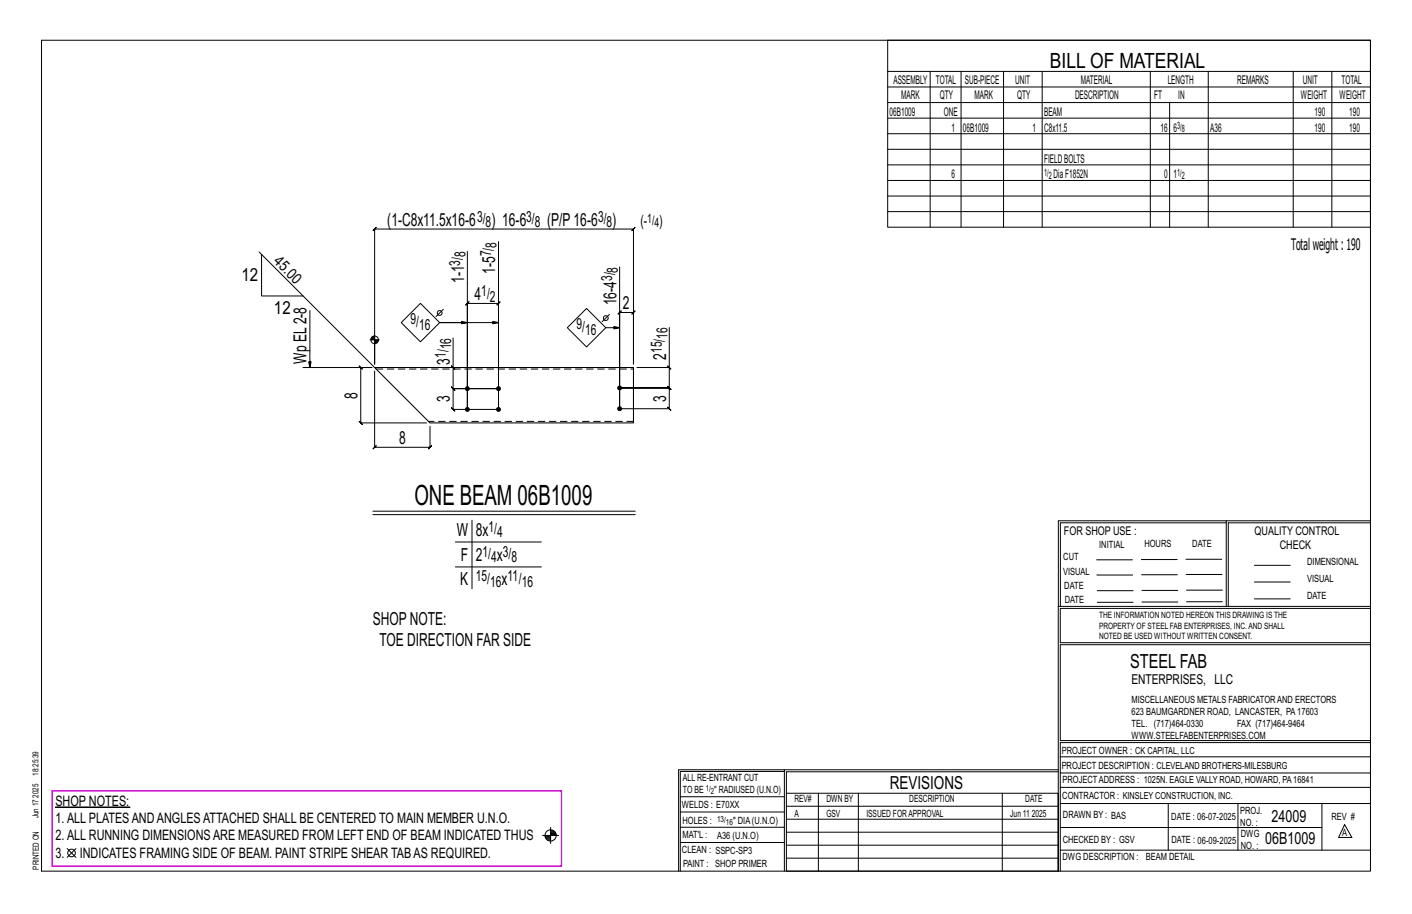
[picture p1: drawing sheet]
<svg xmlns="http://www.w3.org/2000/svg" width="432mm" height="279mm" viewBox="0 0 432 279" stroke-linecap="round" stroke-linejoin="round" font-family="sans-serif">
<defs><g id="words">
<text font-size="8.6" x="126.7" y="154.3">ONE BEAM 06B1009</text>
<text font-size="6.4" x="321.1" y="20.7">BILL OF MATERIAL</text>
<text font-size="5.9" x="345.6" y="204.1">STEEL FAB</text>
<g font-size="5.5">
<text x="118.4" y="69">(1-C8x11.5x16-6</text>
<text x="150.3" y="69">) 16-6</text>
<text x="167.3" y="69">(P/P16-6</text>
<text x="187.2" y="69">)</text>
<text x="151.5" y="83.6" transform="rotate(-90 151.5 83.6)">1-5</text>
<text x="73.8" y="85.9">12</text>
<text x="141.9" y="86.5" transform="rotate(-90 141.9 86.5)">1-1</text>
<text x="145.1" y="91.8">4</text>
<text x="188.5" y="93.3" transform="rotate(-90 188.5 93.3)">16-4</text>
<text x="190.5" y="94.5">2</text>
<text x="83.8" y="96.1">12</text>
<text x="93.8" y="111.3" transform="rotate(-90 93.8 111.3)">Wp EL2-8</text>
<text x="137.6" y="111.5" transform="rotate(-90 137.6 111.5)">3</text>
<text x="203.7" y="110" transform="rotate(-90 203.7 110)">2</text>
<text x="109.3" y="121.8" transform="rotate(-90 109.3 121.8)">8</text>
<text x="137.6" y="123" transform="rotate(-90 137.6 123)">3</text>
<text x="203.7" y="122.8" transform="rotate(-90 203.7 122.8)">3</text>
<text x="122.1" y="135.7">8</text>
<text x="139.7" y="163.7">W</text>
<text x="145.5" y="163.7">8x</text>
<text x="140.9" y="171.4">F</text>
<text x="145.5" y="171.4">2</text>
<text x="151.9" y="171.4">x</text>
<text x="140.7" y="179">K</text>
<text x="153.4" y="179">x</text>
<text x="114" y="191.1">SHOPNOTE:</text>
<text x="116" y="197.6">TOE DIRECTION FAR SIDE</text>
<text x="272.2" y="241.1">REVISIONS</text>
</g>
<g font-size="5.1">
<text x="388.9" y="251.3">24009</text>
<text x="386.9" y="258.1">06B1009</text>
</g>
<text font-size="4.9" x="394.8" y="76.4">Totalweight : 190</text>
<g font-size="4.7">
<text x="145.9" y="67.8">3/</text>
<text x="148.5" y="69.4">8</text>
<text x="160.9" y="67.8">3/</text>
<text x="163.5" y="69.4">8</text>
<text x="182.9" y="67.8">3/</text>
<text x="185.5" y="69.4">8</text>
<text x="195.8" y="69.2">(-</text>
<text x="201.6" y="69.2">)</text>
<text x="151.9" y="75.7" transform="rotate(-90 151.9 75.7)">8</text>
<text x="83.5" y="80.1" transform="rotate(45 83.5 80.1)">45.0</text>
<text x="140.7" y="81.2" transform="rotate(-90 140.7 81.2)">3/</text>
<text x="142.3" y="78.6" transform="rotate(-90 142.3 78.6)">8</text>
<text x="150.2" y="78.3" transform="rotate(-90 150.2 78.3)">7/</text>
<text x="188.9" y="83.3" transform="rotate(-90 188.9 83.3)">8</text>
<text x="187.3" y="86" transform="rotate(-90 187.3 86)">3/</text>
<text x="147.2" y="90.5">1/</text>
<text x="149.8" y="92.2">2</text>
<text x="125.5" y="99.1">9/</text>
<text x="128.1" y="100.8">16</text>
<text x="176.3" y="100.7">9/</text>
<text x="138" y="106.8" transform="rotate(-90 138 106.8)">16</text>
<text x="178.9" y="102.4">16</text>
<text x="202.4" y="107.9" transform="rotate(-90 202.4 107.9)">15/</text>
<text x="204.1" y="103.6" transform="rotate(-90 204.1 103.6)">16</text>
<text x="136.3" y="109.4" transform="rotate(-90 136.3 109.4)">1/</text>
<text x="149.4" y="162.5">1/</text>
<text x="152" y="164.2">4</text>
<text x="147.6" y="170.1">1/</text>
<text x="150.2" y="171.8">4</text>
<text x="153.8" y="170.1">3/</text>
<text x="156.4" y="171.8">8</text>
<text x="145.5" y="177.7">15/</text>
<text x="149.9" y="179.4">16</text>
<text x="155.2" y="177.7">11/</text>
<text x="159.6" y="179.4">16</text>
</g>
<g font-size="4.4">
<text x="17" y="251.7">1.ALL PLATESANDANGLESATTACHED SHALL BE CENTERED TO MAIN MEMBER U.N.O.</text>
<text x="17" y="246.4">SHOP NOTES:</text>
<text x="17" y="256.9">2.ALL RUNNING DIMENSIONSARE MEASURED FROM LEFT END OF BEAM INDICATED THUS</text>
<text x="17" y="262.1">3.</text>
<text x="24.4" y="262.1">INDICATES FRAMING SIDE OF BEAM. PAINT STRIPE SHEAR TABAS REQUIRED.</text>
</g>
<text font-size="4.2" x="346" y="209.1">ENTERPRISES, LLC</text>
<g font-size="4">
<text x="197.9" y="68.1">1/</text>
<text x="200.1" y="69.5">4</text>
</g>
<g font-size="3.7">
<text x="273.2" y="25.6">ASSEMBLY</text>
<text x="286.2" y="25.6">TOTAL</text>
<text x="295.1" y="25.6">SUB-PIECE</text>
<text x="310.4" y="25.6">UNIT</text>
<text x="330.5" y="25.6">MATERIAL</text>
<text x="357.1" y="25.6">LENGTH</text>
<text x="378.3" y="25.6">REMARKS</text>
<text x="398.4" y="25.6">UNIT</text>
<text x="410.2" y="25.6">TOTAL</text>
<text x="272.1" y="35.5">06B1009</text>
<text x="275.6" y="30.4">MARK</text>
<text x="287.4" y="30.4">QTY</text>
<text x="288.6" y="35.5">ONE</text>
<text x="298" y="30.4">MARK</text>
<text x="311" y="30.4">QTY</text>
<text x="319.3" y="35.5">BEAM</text>
<text x="328.7" y="30.4">DESCRIPTION</text>
<text x="353" y="30.4">FT</text>
<text x="360.3" y="30.4">IN</text>
<text x="397.8" y="30.4">WEIGHT</text>
<text x="402" y="35.5">190</text>
<text x="409.6" y="30.4">WEIGHT</text>
<text x="412.6" y="35.5">190</text>
<text x="290.9" y="40.2">1</text>
<text x="294.5" y="40.2">06B1009</text>
<text x="315.8" y="40.2">1</text>
<text x="319.3" y="40.2">C8x11.5</text>
<text x="354.9" y="40.2">16</text>
<text x="358.9" y="40.2">6</text>
<text x="370.1" y="40.2">A36</text>
<text x="402" y="40.2">190</text>
<text x="412.6" y="40.2">190</text>
<text x="319.3" y="49.7">FIELDBOLTS</text>
<text x="290.9" y="54.5">6</text>
<text x="322.2" y="54.5">DiaF1852N</text>
<text x="356" y="54.5">0</text>
<text x="358.9" y="54.5">1</text>
<text x="325.3" y="163.4">FOR SHOP USE :</text>
<text x="383.7" y="163.4">QUALITY CONTROL</text>
<text x="391.4" y="167.8">CHECK</text>
</g>
<g font-size="3.1">
<text x="360" y="39.4">3/</text>
<text x="361.4" y="40.5">8</text>
<text x="319.3" y="53.7">1/</text>
<text x="360" y="53.7">1/</text>
<text x="320.7" y="54.8">2</text>
<text x="361.4" y="54.8">2</text>
<text x="336.2" y="167.4">INITIAL</text>
<text x="350" y="167.1">HOURS</text>
<text x="364.6" y="167.2">DATE</text>
<text x="325.2" y="171.3">CUT</text>
<text x="399.8" y="172.8">DIMENSIONAL</text>
<text x="325.1" y="175.8">VISUAL</text>
<text x="399.8" y="177.9">VISUAL</text>
<text x="325.5" y="180">DATE</text>
<text x="325.7" y="184.4">DATE</text>
<text x="399.8" y="183.1">DATE</text>
<text x="346" y="215">MISCELLANEOUS METALS FABRICATORAND ERECTORS</text>
<text x="346" y="218.6">623 BAUMGARDNER ROAD, LANCASTER, PA17603</text>
<text x="346" y="225.8">WWW.STEELFABENTERPRISES.COM</text>
<text x="346" y="222.2">TEL. (717)464-0330</text>
<text x="378.3" y="222.2">FAX (717)464-9464</text>
<text x="324.7" y="230.5">PROJECT OWNER : CK CAPITAL, LLC</text>
<text x="208.8" y="238.8">ALL RE-ENTRANT CUT</text>
<text x="324.7" y="235.1">PROJECT DESCRIPTION : CLEVELAND BROTHERS-MILESBURG</text>
<text x="324.9" y="239.5">PROJECTADDRESS : 1025N. EAGLE VALLY ROAD, HOWARD, PA16841</text>
<text x="208.8" y="242.5">TO BE</text>
<text x="218.4" y="242.5">&quot; RADIUSED (U.N.O)</text>
<text x="242.9" y="245.3">REV#</text>
<text x="252.7" y="245.3">DWN BY</text>
<text x="278.1" y="245.3">DESCRIPTION</text>
<text x="313.5" y="245.3">DATE</text>
<text x="324.9" y="244.2">CONTRACTOR : KINSLEY CONSTRUCTION, INC.</text>
<text x="208.5" y="247">WELDS : E70XX</text>
<text x="208.7" y="251.7">HOLES :</text>
<text x="224.2" y="251.8">&quot; DIA(U.N.O)</text>
<text x="242.9" y="249.9">A</text>
<text x="252.7" y="249.9">GSV</text>
<text x="264.9" y="249.9">ISSUED FORAPPROVAL</text>
<text x="309" y="249.9">Jun 11</text>
<text x="315.5" y="249.9">2025</text>
<text x="325.1" y="250">DRAWN BY : BAS</text>
<text x="358.2" y="250.5">DATE : 06-07-2025</text>
<text x="379.3" y="248.9">PROJ.</text>
<text x="407.2" y="250.5">REV #</text>
<text x="208.7" y="256.3">MAT'L :</text>
<text x="219.3" y="256.4">A36 (U.N.O)</text>
<text x="325" y="257.6">CHECKED BY : GSV</text>
<text x="358.3" y="257.7">DATE : 06-09-2025</text>
<text x="379.3" y="252.5">NO. :</text>
<text x="379.5" y="255.9">DWG</text>
<text x="410.5" y="255.5">A</text>
<text x="208.6" y="260.7">CLEAN : SSPC-SP3</text>
<text x="324.9" y="262.9">DWG DESCRIPTION :</text>
<text x="350.4" y="263">BEAM DETAIL</text>
<text x="379.5" y="259.5">NO. :</text>
<text x="208.9" y="265">PAINT : SHOP PRIMER</text>
</g>
<g font-size="2.7">
<text x="336.1" y="189">THE INFORMATION NOTED HEREON THIS DRAWING IS THE</text>
<text x="336.1" y="195.4">NOTED BE USED WITHOUT WRITTEN CONSENT.</text>
<text x="336.1" y="192.2">PROPERTY OF STEEL FAB ENTERPRISES, INC.AND SHALL</text>
</g>
<g font-size="2.6">
<text x="215.9" y="241.8">1/</text>
<text x="217.4" y="242.7">2</text>
<text x="219.3" y="251.1">13/</text>
<text x="222" y="252.1">16</text>
</g>
<g font-size="2.5">
<text x="11.7" y="237.1" transform="rotate(-90 11.7 237.1)">18:25:39</text>
<text x="11.8" y="243.8" transform="rotate(-90 11.8 243.8)">2025</text>
<text x="11.8" y="250.1" transform="rotate(-90 11.8 250.1)">Jun 17</text>
<text x="11.9" y="265.8" transform="rotate(-90 11.9 265.8)">PRINTED ON</text>
</g>
</g></defs>
<g fill="#000" stroke="#000" stroke-width=".31">
<path d="M17 246.7h22.7v.1h-22.7z"/>
<circle cx="142.9" cy="118.8" r=".6"/>
<circle cx="152.4" cy="118.8" r=".6"/>
<circle cx="189.5" cy="118.6" r=".6"/>
<circle cx="142.9" cy="125.2" r=".6"/>
<circle cx="152.4" cy="125.2" r=".6"/>
<circle cx="189.5" cy="124.9" r=".6"/>
</g>
<g fill="none" stroke="#000" stroke-width=".31">
<path d="M12.7 12.3h406.4v254h-406.4zM271.5 12.3h147.6v57.2h-147.6zM271.5 21.8h147.6M271.5 26.6h147.6M271.5 31.4h147.6M271.5 36.1h147.6M284.5 21.8v47.7M293.9 21.8v47.7M306.9 21.8v47.7M318.7 21.8v47.7M351.8 21.8v47.7M357.7 31.4v38.1"/>
<path d="M369.5 21.8v47.7M395.5 21.8v47.7M407.3 21.8v47.7M271.5 40.9h147.6M271.5 45.6h147.6M271.5 50.4h147.6M271.5 55.2h147.6M271.5 59.9h147.6M79.2 77l35.4 35.3M80 77.8v12.7h12.7M142.9 76.8v48.4v-32.4l-.5 .5 1-1-.5 .5h9.5l-.5 .5 1-1-.5 .5v32.4h-13.8l.5 .5-1-1 .5 .5v-6.4l.5 .5-1-1 .5 .5h13.8h-13.8l.5 .5-1-1 .5 .5v-6.5M271.5 64.7h147.6"/>
<path d="M94.8 94.9v17.4l-.4-1.7h.7l-.3 1.7M122.7 98.6l5.9-5.9 5.9 5.9-5.9 5.9zM135.6 94.6l-2.2 2.2M142.9 98.6l-1.7-.4v.8l1.7-.4h-8.4h17.9l-1.7 .4v-.8l1.7 .4M152.4 83.6v-9.6v51.2M186.4 96.1l-2.2 2.2M189.5 81.6v43.3M92.6 112.3h21.2M113.2 103.9h2.8M113.5 112.3h-3.2l-.5-.5 1 1-.5-.5v17l-.5-.5 1 1-.5-.5h20.1M113.5 103.4v.5M113.7 103.1v.8"/>
<path d="M113.9 102.9v1M114.1 102.8v1.1M114.4 102.7v1.2M114.6 103.9v7.4v-41.3l-.5 .5 1-1-.5 .5h79.1l-.5 .5 1-1-.5 .5v41.3v-15.8l.5-.5-1 1 .5-.5h-4.2l.5-.5-1 1 .5-.5v29.4M114.6 113.4v23.3l-.5 .5 1-1-.5 .5h16.9l-.5 .5 1-1-.5 .5v-6.4M114.6 102.5v2.8M114.8 103.9v1.1M115 103.9v1.1M115.2 103.9v1M115.4 103.9v.8M115.6 103.9v.5M138.1 111.8l1 1z"/>
<path d="M138.6 103.3v9h13.8M173.5 100.2l5.9-5.9 5.9 5.9-5.9 5.9zM185.3 100.2h4.2l-1.8 .4v-.8l1.8 .4M204.2 111.8l1 1zM204.7 100.1v12.2h-9.9M204.7 112.3v6.3l-.5-.5 1 1-.5-.5h-15.2h15.2l-.5-.5 1 1-.5-.5v6.3l-.5-.5 1 1-.5-.5h-15.2M114 156.3h80.3M114 157.3h80.3M144.3 159v21M375 159.8h-50.7v25.6M375 159.2h-51.3l-.1 107.1M419.1 159.2h-44.1v26.2"/>
<path d="M419.1 159.8h-43.5v25.6M139.3 165.7h26.2M139.3 173.3h26.2M335.4 171.1h10.9M335.4 175.8h11M349 171h11M349.1 175.7h11M362.7 171h10.9M362.7 175.6h11M383.6 172.8h11M383.6 177.9h11M323.7 185.4h95.4"/>
<path d="M335.5 184.1h11M335.5 180.6h11M349.2 184h11M349.2 180.5h11M362.9 180.4h10.9M362.9 184h10.9M383.6 183.1h11M419.1 186h-94.9v10.5h94.9M419.1 197.1h-94.9v29.3h94.9v.6h-94.9v39.3M239.9 235.8h-31.9v30.5M239.9 235.3h-32.4v31M323.6 235.3h-83.7v31"/>
<path d="M323.6 235.9h-83.1v6.6M324.2 236.3h94.9M324.2 231.4h94.9M20.5 259.4l2.7 2.7M23.2 259.4l-2.7 2.7M165.9 255.4h4.9M166.7 255.7h1.7M166.8 256h1.6M166.9 256.2h1.5M167.1 256.5h1.3M167.4 256.8h1M168.4 252.9v4.9"/>
<path d="M168.4 254h.9M168.4 254.5h1.5M168.4 255.1h1.7M168.4 254.2h1.3M168.4 254.8h1.6M208 252.9h31.9M208 257.5h31.9M208 243.6h31.9M208 248.2h31.9M240.5 242.5h83.1v23.8h-83.1zM240.5 258.4h83.1M240.5 254.4h83.1"/>
<path d="M240.5 250.4h83.1M240.5 246.5h83.1M250.3 242.5v23.8M262.5 242.5v23.8M306.5 242.5v23.8M324.2 253h80.1M324.2 245.6h94.9M324.2 259.9h94.9M324.2 240.7h94.9M357.3 245.6v14.3M378.6 245.6v14.3M404.3 245.6v14.3"/>
<path d="M411.2 252.1l2.2 3.9h-4zM240.5 262.3h83.1"/>
<circle cx="134.5" cy="95.7" r=".74"/>
<circle cx="185.3" cy="97.2" r=".74"/>
<circle cx="114.6" cy="103.9" r="1.16"/>
<circle cx="168.4" cy="255.4" r="1.71"/>
<circle cx="21.9" cy="260.7" r="1.17"/>
</g>
<path d="M15.9 241.7h155.8v23.1h-155.8z" fill="none" stroke="#f0f" stroke-width=".5"/>
<path d="M114.6 112.3h79.1v17h-62.2z" fill="none" stroke="#000" stroke-width=".32"/>
<path d="M115 112.8h78.7M193.7 128.8h-62.7" fill="none" stroke="#000" stroke-width=".31" stroke-dasharray="2 1.4"/>
<use href="#words"/>
</svg>
